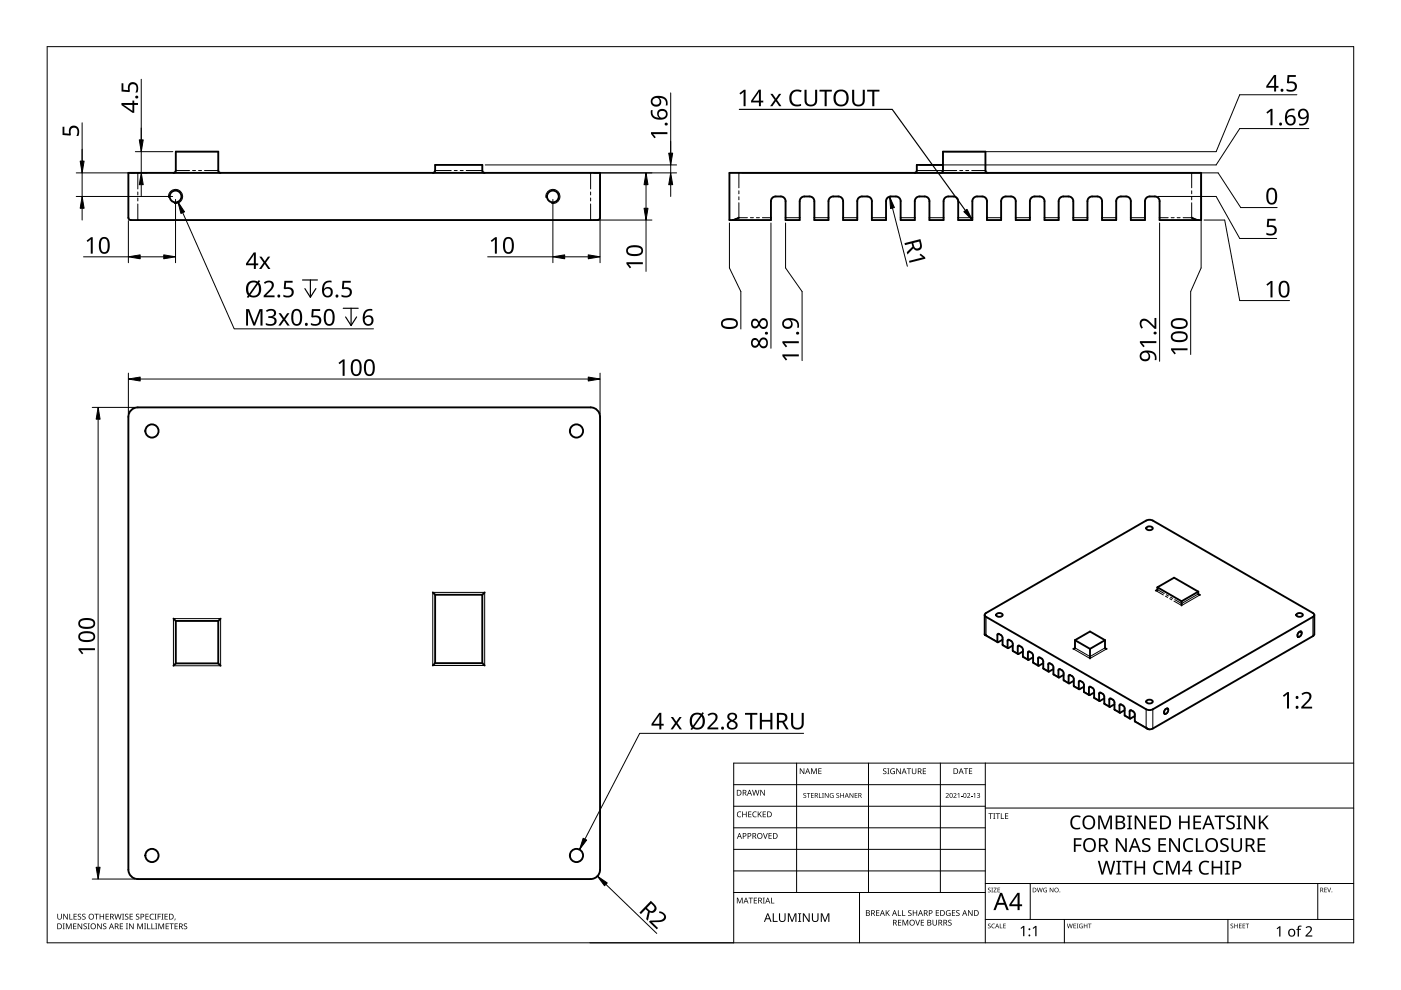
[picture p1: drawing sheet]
<svg xmlns="http://www.w3.org/2000/svg" width="297mm" height="210mm" viewBox="0 0 297 210" stroke-linecap="round" stroke-linejoin="round" font-family="sans-serif">
<g fill="none" stroke="#000" stroke-width=".4">
<path d="M27.2 36.7h100v9.5l-.2 .4-.3 .1h-98a1.4 1.4 0 0 1-1.4-.3zM46.8 36.7l-.5-.3v-.2v-4h-9v4l-.1 .2-.4 .3M91.8 36.7l.4-.3 .1-1.4h10v1.4l.5 .3M154.7 36.7h100v10h-8.8v-4a1 1 0 0 0-1-1h-1.1a1 1 0 0 0-1 1v4h-3v-4a1 1 0 0 0-1-1h-1.1a1 1 0 0 0-1 1v4h-3v-4a1 1 0 0 0-1-1h-1.1a1 1 0 0 0-1 1v4h-3v-4a1 1 0 0 0-1-1h-1.1a1 1 0 0 0-1 1v4h-3v-4a1 1 0 0 0-1-1h-1.1a1 1 0 0 0-1 1v4h-3v-4a1 1 0 0 0-1-1h-1.1a1 1 0 0 0-1 1v4h-3v-4a1 1 0 0 0-1-1h-1.1a1 1 0 0 0-1 1v4h-3v-4a1 1 0 0 0-1-1h-1.1a1 1 0 0 0-1 1v4h-3v-4a1 1 0 0 0-1-1h-1.1a1 1 0 0 0-1 1v4h-3v-4a1 1 0 0 0-1-1h-1.1a1 1 0 0 0-1 1v4h-3v-4a1 1 0 0 0-1-1h-1.1a1 1 0 0 0-1 1v4h-3v-4a1 1 0 0 0-1-1h-1.1a1 1 0 0 0-1 1v4h-3v-4a1 1 0 0 0-1-1h-1.1a1 1 0 0 0-1 1v4h-3v-4a1 1 0 0 0-1-1h-1.1a1 1 0 0 0-1 1v4h-8.8zM199.4 36.7l.3-.1 .2-.4v-4h9v4l.3 .4 .2 .1M199.9 35h-5.5l-.1 1.4-.4 .3M156.6 46.2l-1.3 .5M156.7 46.2h-.1M252.7 46.2h.1M252.7 46.2l1.3 .5M27.8 87l.9-.6h.5h96a2 2 0 0 1 2 2v96a2 2 0 0 1-2 2h-96a2 2 0 0 1-2-2v-96l.1-.6zM243.1 111.8a.88 .88 0 0 1 1.3 .2 .81 .81 0 0 1-1.4 0z"/>
<path d="M36.8 131.2l.5 .5M37.3 131.7v9M37.3 131.7h9M46.3 131.7v9M46.8 131.2l-.5 .5M91.8 125.6l.5 .5M92.3 126.1v14.5M92.3 126.1h10M102.3 126.1v14.5M102.8 125.6l-.5 .5M208.8 130.4l.1 4.2M208.9 134.6l.2 .1"/>
<path d="M208.9 134.6l2.6 1.6M208.9 130.1l34.1-19.7 .7-.2 .7 .2 34 19.6 .3 .4-.3 .4-34 19.6-.7 .2-.7-.2-33.9-19.6-.3-.3zM209.1 134.7h.1M211.3 130.2a.88 .88 0 0 1 1.3 .2 .81 .81 0 0 1-1.4 0zM212.6 135.6l-1.1 .6v-1.7a.9 .9 0 0 1 1.1 .8v1.5l1.1 .6M214.7 136.9l-1 .5v-1.7a.9 .9 0 0 1 1 .8v1.5l1.1 .7M216.9 138.1l-1.1 .6v-1.7a.9 .9 0 0 1 1.1 .8v1.4l1.1 .7M219 139.4l-1 .5v-1.7a.9 .9 0 0 1 1 .8v1.5l1.1 .7M227.9 135.7v1.7l-.3 .2M227.9 135.7l3.2-1.8 3.2 1.8M227.9 135.7l3.2 1.9M231.1 137.6v2"/>
<path d="M234.3 135.7v1.7l.3 .2M234.3 135.7l-3.2 1.9M245.4 124.5l-.1 .6-.3 .1M245.4 124.5l3.5-2 5.2 2.9M245.4 124.5l5.1 3M250.5 127.5v.9M254.1 125.4v.6l.3 .1M254.1 125.4l-3.6 2.1M274.9 130.2a.88 .88 0 0 1 1.3 .2 .81 .81 0 0 1-1.4 0zM275.4 134l.4-.1a.72 .72 0 0 1-.6 1.1 .7 .7 0 0 1 .2-1zM278.7 130.4v4.1l-.3 .4-34 19.6-.7 .1-.4-.1M37.3 140.7l-.5 .5"/>
<path d="M37.3 140.7h9M46.3 140.7l.5 .5M92.3 140.6l-.5 .5M92.3 140.6h10M102.3 140.6l.5 .5M221.2 140.6l-1.1 .6v-1.7a.9 .9 0 0 1 1.1 .7v1.5l1.1 .7M223.3 141.9l-1 .5v-1.7a.9 .9 0 0 1 1 .8l.1 1.5 1.1 .6M225.5 143.1l-1 .5-.1-1.6a.9 .9 0 0 1 1.1 .7v1.5l1.1 .7M226.9 143.1l-.3 .1v1.6l1.1-.5M226.9 143.1l.5 .4 .2 .3 .1 1.7 1.1 .6M229.8 145.6l-1 .5-.1-1.7a.9 .9 0 0 1 1.1 .8v1.5l1.1 .7M232 146.8l-1.1 .6v-1.7a.9 .9 0 0 1 1.1 .8v1.5l1.1 .6"/>
<path d="M234.1 148.1l-1 .5v-1.7a.9 .9 0 0 1 1 .8v1.5l1.1 .7M236.3 149.3l-1.1 .6v-1.7a.9 .9 0 0 1 1.1 .8v1.5l1.1 .6M238.4 150.6l-1 .5v-1.7a.9 .9 0 0 1 1 .8l.1 1.5 1.1 .7M240.6 151.8l-1 .6-.1-1.7a.9 .9 0 0 1 1.1 .7l.1 1.6 2.6 1.5M243 154.3h.1M243 154.3l.3 .2M243.1 148.5a.88 .88 0 0 1 1.3 .3 .81 .81 0 0 1-1.4 0zM247.1 150.4l.5-.1a.72 .72 0 0 1-.7 1 .7 .7 0 0 1 .2-.9z"/>
<circle cx="37.2" cy="41.7" r="1.25"/>
<circle cx="117.2" cy="41.7" r="1.25"/>
<circle cx="32.2" cy="91.4" r="1.4"/>
<circle cx="122.2" cy="91.4" r="1.4"/>
<circle cx="32.2" cy="181.4" r="1.4"/>
<circle cx="122.2" cy="181.4" r="1.4"/>
</g>
<g fill="none" stroke="#000" stroke-width=".21">
<path d="M29.2 36.7v3.4M37.3 36.2h2.9M40.8 36.2h.7M42.1 36.2h.6M43.4 36.2h2.9M92.3 36.2h3.4M96.3 36.2h.6M97.6 36.2h.6M98.8 36.2h3.5M125.2 36.7v3.4M156.7 36.7v3.1M194.4 36.2h8.4"/>
<path d="M203.5 36.2h.6M204.7 36.2h.7M206 36.2h2.9M252.7 36.7v3.1M29.2 40.7v.6M29.2 42v.6M29.2 43.2v3.5M125.2 40.7v.6M125.2 42v.6M125.2 43.2v3.5M156.7 43v3.2h1.8M156.7 40.5v.6"/>
<path d="M156.7 41.7v.7M159.1 46.2h.6M160.4 46.2h.6M161.6 46.2h1.9M166.6 46.2h3M172.7 46.2h3M178.8 46.2h3M184.9 46.2h3M191 46.2h3M197.1 46.2h3M203.2 46.2h3M209.3 46.2h3"/>
<path d="M215.4 46.2h3M221.5 46.2h3M227.6 46.2h3M233.7 46.2h3M239.8 46.2h3M245.9 46.2h1.8M248.3 46.2h.6M249.6 46.2h.6M252.7 43v3.2h-1.9M252.7 40.5v.6M252.7 41.7v.7M36.8 131.2h10v10h-10z"/>
<path d="M91.8 125.6h11v15.5h-11zM209.1 130.8v3.9l2.4 1.4M211.8 134.4l-.3 .2M212.6 136.7l1 .6M214 135.7l-.4 .2M214.7 137.9l1.1 .6M216.1 136.9l-.3 .2M216.9 139.2l1 .6M218.3 138.2l-.4 .2M220.4 139.4l-.3 .2M227.6 137.6l.3-.2 3.2 1.8 3.2-1.8 .3 .2-3.5 2zM246.8 125.8l-1.4-.8-.4 .2 1.7 .9"/>
<path d="M247.1 126.4l.5 .3M247.3 126.1l.4 .3M248 126.9l.5 .3M248.2 126.6l.4 .3M249.1 127.1l1.4 .9 3.6-2.1 .3 .2-3.9 2.3-1.6-1M278.4 130.8v4.1M219 140.4l1.1 .6M221.2 141.7l1.1 .6M222.6 140.6l-.3 .3M223.3 142.9l1.1 .6M224.8 141.9l-.4 .2M225.5 144.2l1.1 .6"/>
<path d="M226.9 143.1l-.3 .2M227.7 145.4l1 .6M229.1 144.4l-.4 .2M229.8 146.7l1.1 .6M231.2 145.6l-.3 .2M232 147.9l1 .6M233.4 146.9l-.4 .2M234.1 149.1l1.1 .7M235.5 148.1l-.3 .2M236.3 150.4l1 .6M237.7 149.4l-.4 .2M238.4 151.6l1.1 .6"/>
<path d="M239.9 150.6l-.4 .2M243 150.4v3.9l-2.4-1.4M244.4 150.4v4.1"/>
</g>
<path d="M35.7 41.9a1.5 1.5 0 0 1 1.5-1.7 1.5 1.5 0 0 1 1.5 1.6 1.5 1.5 0 0 1-1.7 1.3M115.7 41.9a1.5 1.5 0 0 1 1.5-1.7 1.5 1.5 0 0 1 1.5 1.6 1.5 1.5 0 0 1-1.7 1.3" fill="none" stroke="#000" stroke-width=".21"/>
<path d="M275.3 134l.6-.2a.87 .87 0 0 1-.7 1.3 .75 .75 0 0 1 .1-1.1zM247 150.3l.6-.2a.87 .87 0 0 1-.7 1.3 .75 .75 0 0 1 .1-1.1z" fill="none" stroke="#000" stroke-width=".21"/>
<path d="M10 9.9h277v190h-277z" fill="none" stroke="#000" stroke-width=".21"/>
<g fill="none" stroke="#000" stroke-width=".21">
<path d="M155.6 166.4h53.3M155.6 170.9h53.3M155.6 175.5h53.3M168.9 161.8v27.4M184.1 161.8v27.4M199.4 161.8v27.4M208.9 161.8v38.1M208.9 171.3h78.1M287 161.8h-131.4v38.1h-30.5M155.6 180.1h53.3M155.6 184.7h53.3M155.6 189.2h53.3"/>
<path d="M182.2 189.2v10.7M208.9 194.9h78.1M208.9 187.3h78.1M218.4 187.3v7.6M225.7 194.9v5M260.3 194.9v5M279.4 187.3v7.6"/>
</g>
<g fill="#000">
<path d="M156.4 172.2l.4-.2 .4 .1-.1 .1a.49 .49 0 0 0-.7 .5 .49 .49 0 0 0 .7 .4 .57 .57 0 0 1-.8 0 .57 .57 0 0 1 0-.8zM157.4 172.1h.1v.5h.7v-.5h.1v1.2h-.1v-.6h-.7v.6h-.1zM158.6 172.1h.7v.1h-.5v.4h.5v.1h-.5v.4h.5v.2h-.7zM159.7 172.2l.4-.2 .3 .1v.1a.49 .49 0 0 0-.7 .5 .49 .49 0 0 0 .7 .4 .57 .57 0 0 1-.8 0 .57 .57 0 0 1 0-.8zM159.5 167.5h.1l.3 1 .3-1h.1l.3 1 .3-1h.1l-.3 1.2h-.2l-.3-1.1-.3 1.1h-.1zM160.7 172.1h.1v.6l.5-.6h.2l-.5 .5 .5 .7h-.1l-.5-.6-.1 .6h-.1zM161.8 176.6h.1l.4 1.1 .3-1.1h.2l-.5 1.2h-.1zM161.2 167.5h.2l.6 1v-1h.2v1.2h-.2l-.7-1v1h-.1zM161.7 172.1h.7v.1h-.5v.4h.5v.1h-.5v.4h.5v.2h-.7zM162.9 176.6h.7v.2h-.5v.3h.5v.2h-.5v.4h.5v.1h-.7zM169.6 162.9h.2l.6 1v-1h.1v1.2h-.1l-.7-1v1h-.1zM170.4 168.2l.3-.1 .2 .1v.1a.25 .25 0 0 0-.4-.1 .25 .25 0 0 0 0 .4 .25 .25 0 0 0 .3 .1 .32 .32 0 0 1 0 .5 .32 .32 0 0 1-.5-.2 .25 .25 0 0 0 .4 .1 .25 .25 0 0 0 0-.3l-.3-.3z"/>
<path d="M171 168.1h.8v.2h-.3v.9h-.1v-.9h-.4zM172 162.9h.2l.4 1 .3-1h.3v1.2h-.2v-1l-.4 1h-.1l-.4-1.1v1.1h-.1zM172 168.1h.5v.2h-.4v.3h.4v.1h-.4v.4h.4v.1h-.5zM173.6 168.1h.2v1h.4v.1h-.6zM173.5 162.9h.7v.1h-.5v.4h.4v.1h-.4v.5h.5v.1h-.7zM174.3 168.1h.4l-.1 .1 .1 1h-.4l.1-.1zM174.9 168.1h.1l.6 .9v-.9h.1v1.1h-.2l-.5-.9v.9h-.1zM176 168.3l.4-.2 .3 .1-.1 .1a.42 .42 0 0 0-.6 .4 .42 .42 0 0 0 .6 .3v-.3l-.2-.1h.4v.5a.56 .56 0 0 1-.8-.1 .56 .56 0 0 1 0-.7zM177.4 168.2l.3-.1 .2 .1v.1a.25 .25 0 0 0-.4-.1 .25 .25 0 0 0 0 .4 .25 .25 0 0 0 .3 .1 .32 .32 0 0 1 0 .5 .32 .32 0 0 1-.5-.2 .25 .25 0 0 0 .4 .1 .25 .25 0 0 0 0-.3l-.4-.3zM178.2 168.1h.1v.5h.5v-.5h.1v1.1h-.1v-.5h-.5v.5h-.1zM180.1 168.1h.2l.5 .9v-.9h.1v1.1h-.1l-.6-.9v.9h-.1zM181.2 168.1h.6v.2h-.5v.3h.5v.1h-.5v.4h.5v.1h-.6z"/>
<path d="M187.3 163l.4-.1 .2 .1v.1a.25 .25 0 0 0-.4-.1 .25 .25 0 0 0 0 .4 .4 .4 0 0 1 .5 .3 .4 .4 0 0 1-.3 .5 .4 .4 0 0 1-.5-.3l.1 .1a.27 .27 0 0 0 .4 0 .27 .27 0 0 0-.1-.4l-.3-.2zM188.1 162.9h.5l-.2 .1v1l.2 .1h-.5l.2-.1v-1zM188.9 163.1l.5-.2 .3 .1v.1a.5 .5 0 0 0-.8 .4 .5 .5 0 0 0 .7 .5v-.4h-.3v-.1h.4v.6a.66 .66 0 0 1-.8-.1 .66 .66 0 0 1 0-.9zM190 162.9h.2l.7 1-.1-1h.2v1.2h-.2l-.6-1v1h-.2zM192.3 162.9h.9v.1h-.4v1.1h-.2v-1.1h-.3zM193.3 162.9h.2v.8a.32 .32 0 0 0 .3 .3 .32 .32 0 0 0 .3-.3v-.8h.2v.8a.47 .47 0 0 1-.5 .4 .47 .47 0 0 1-.5-.4zM195.7 162.9h.6v.1h-.5v.4h.5v.2h-.5v.4h.5v.1h-.6zM200.5 168.3a.37 .37 0 0 1 .6 0 .37 .37 0 0 1-.2 .5l-.2 .3h.5v.1h-.7l.3-.4a.27 .27 0 0 0 .2-.4 .27 .27 0 0 0-.4-.1zM202.1 168.3a.37 .37 0 0 1 .6 0 .37 .37 0 0 1-.2 .5l-.2 .3h.5v.1h-.7l.3-.4a.27 .27 0 0 0 .3-.4 .27 .27 0 0 0-.5-.1zM203 168.4l.4-.3v1.1h-.1v-.9zM203.8 168.7h.3v.1h-.3zM204.3 162.9h1v.1h-.4v1.1h-.2v-1.1h-.4z"/>
<path d="M205.1 168.3a.37 .37 0 0 1 .5 0 .37 .37 0 0 1-.2 .5l-.2 .3h.5v.1h-.7l.3-.4a.27 .27 0 0 0 .3-.4 .27 .27 0 0 0-.4-.1zM205.8 168.7h.4v.1h-.4zM205.4 162.9h.7v.1h-.5v.4h.5v.1h-.5v.5h.5v.1h-.7zM206.4 168.4l.4-.3v1.1h-.2v-.9zM207.1 168.2a.32 .32 0 0 1 .5-.1 .32 .32 0 0 1 0 .5 .33 .33 0 0 1 .1 .6 .33 .33 0 0 1-.6-.2 .26 .26 0 0 0 .4 .1 .26 .26 0 0 0 .1-.4l-.3-.1a.23 .23 0 0 0 .3-.1 .23 .23 0 0 0-.1-.3 .23 .23 0 0 0-.3 .1zM209.6 172.4h.9v.2h-.4v1h-.1v-1h-.4zM210.6 172.4h.4l-.1 .1v1l.1 .1h-.4l.1-.1v-1zM211.1 172.4h.9v.2h-.4v1h-.1v-1h-.4zM212.2 172.4h.2v1.1h.5v.1h-.7zM213.1 172.4h.7v.2h-.6v.3h.5v.2h-.5v.4h.6v.1h-.7zM227.3 173.3a1.63 1.63 0 0 1 1.8-.3l-.1 .4a1.14 1.14 0 0 0-1.4 .1 1.14 1.14 0 0 0-.2 1.4 1.11 1.11 0 0 0 1.6 .5v.4a1.52 1.52 0 0 1-1.9-.5 1.52 1.52 0 0 1 .2-2zM232.8 172.9h.6l.9 2.4 .9-2.4h.6v2.9h-.4v-2.5l-1 2.5h-.3l-.9-2.5v2.5h-.4z"/>
<path d="M239 172.9h1v.2l-.3 .1v2.3l.3 .1v.2h-1v-.2l.3-.1v-2.3l-.3-.1zM240.6 172.9h.4l1.6 2.4-.1-2.4h.4v2.9h-.4l-1.6-2.4v2.4h-.3zM242.3 178a1.38 1.38 0 0 1 1.6-.2l-.1 .4-.4-.2a.55 .55 0 0 0-.9 .3 .55 .55 0 0 0 .7 .7 .88 .88 0 0 1 .7 1.1 .88 .88 0 0 1-1.2 .6l-.6-.2v-.3l.2 .1a.82 .82 0 0 0 1.3-.4l-.2-.3-.4-.3a.88 .88 0 0 1-.7-1.3zM243.7 172.9h1.6v.3h-1.3v.9h1.2v.4h-1.2v1h1.3v.3h-1.6zM251.2 178.1a1.63 1.63 0 0 1 1.8-.3l-.1 .4a1.14 1.14 0 0 0-1.4 .1 1.14 1.14 0 0 0-.2 1.4 1.11 1.11 0 0 0 1.6 .5v.4a1.52 1.52 0 0 1-1.9-.5 1.52 1.52 0 0 1 .2-2zM250 172.9h.4v1.2h1.5v-1.2h.3v2.9h-.3v-1.3h-1.5v1.3h-.4zM253 172.9h1.6v.3h-1.2v.9h1.2v.4h-1.2v1h1.2v.3h-1.6zM257.5 172.9h2.2v.3h-.9v2.6h-.3v-2.6h-1zM258.9 178a1.38 1.38 0 0 1 1.6-.2l-.2 .4-.3-.2a.55 .55 0 0 0-.9 .3 .55 .55 0 0 0 .6 .7 .88 .88 0 0 1 .8 1.1 .88 .88 0 0 1-1.3 .6l-.5-.2v-.3l.2 .1a.82 .82 0 0 0 1.3-.4l-.2-.3-.4-.3a.88 .88 0 0 1-.7-1.3zM260.2 173.2a1.38 1.38 0 0 1 1.6-.2l-.2 .4-.3-.2a.55 .55 0 0 0-.9 .3 .55 .55 0 0 0 .6 .7 .88 .88 0 0 1 .8 1.1 .88 .88 0 0 1-1.3 .6l-.5-.2v-.3l.2 .1a.82 .82 0 0 0 1.3-.4l-.2-.3-.4-.3a.88 .88 0 0 1-.7-1.3zM262.2 172.9h1v.2l-.3 .1v2.3l.3 .1v.2h-1v-.2l.3-.1v-2.3l-.3-.1zM261.1 177.7h.4v1.9a.76 .76 0 0 0 .7 .8 .76 .76 0 0 0 .8-.8v-1.9h.3v1.9a1.12 1.12 0 0 1-1.1 1.1 1.12 1.12 0 0 1-1.1-1.1z"/>
<path d="M263.8 172.9h.4l1.6 2.4v-2.4h.3v2.9h-.4l-1.6-2.4v2.4h-.3zM266.9 172.9h.4v1.5l1.3-1.5h.4l-1.2 1.3 1.2 1.6h-.4l-1-1.4-.3 .3v1.1h-.4zM12.2 193.7h.1v.8a.32 .32 0 0 0 .3 .3 .32 .32 0 0 0 .3-.3v-.8h.2v.8a.47 .47 0 0 1-.5 .5 .47 .47 0 0 1-.4-.5zM13.3 195.8h.4l-.1 .1v1l.1 .1h-.4l.1-.1v-1zM13.4 193.7h.2l.6 1.1v-1.1h.2v1.3h-.2l-.7-1 .1 1h-.2zM14 195.8h.2l.4 1 .4-1h.2v1.2h-.2v-1.1l-.4 1.1h-.1l-.4-1.1v1.1h-.1zM14.7 193.7h.2v1.1h.5v.2h-.7zM15.5 195.8h.7v.1h-.5v.4h.5v.1h-.5v.5h.5v.1h-.7zM15.6 193.7h.7v.2h-.5v.4h.4v.1h-.4v.4h.5v.2h-.7zM16.5 193.9l.5-.2 .2 .1v.1a.25 .25 0 0 0-.4-.1 .25 .25 0 0 0 0 .4 .4 .4 0 0 1 .4 .3 .4 .4 0 0 1-.2 .5 .4 .4 0 0 1-.5-.2 .27 .27 0 0 0 .5 .1 .27 .27 0 0 0-.1-.5l-.4-.2zM16.5 195.8h.1l.7 1v-1h.1v1.2h-.2l-.6-1v1h-.1zM17.5 193.9l.4-.2 .2 .1v.1a.25 .25 0 0 0-.4-.1 .25 .25 0 0 0 0 .4 .4 .4 0 0 1 .5 .3 .4 .4 0 0 1-.3 .5 .4 .4 0 0 1-.5-.2h.1a.27 .27 0 0 0 .4 .1 .27 .27 0 0 0-.1-.5l-.3-.2z"/>
<path d="M17.7 195.9l.5-.1h.2v.2a.25 .25 0 0 0-.4-.1 .25 .25 0 0 0 0 .4 .4 .4 0 0 1 .4 .3 .4 .4 0 0 1-.2 .4 .4 .4 0 0 1-.5-.2l.1 .1a.27 .27 0 0 0 .4 0 .27 .27 0 0 0-.1-.4l-.4-.2zM18.6 195.8h.4l-.1 .1v1l.1 .1h-.4l.1-.1v-1zM20 193.7h.9v.2h-.3v1.1h-.2v-1.1h-.4zM20.6 195.8h.2l.6 1v-1h.2v1.2h-.2l-.7-1v1h-.1zM21.1 193.7h.2v.6h.6v-.6h.2v1.3h-.2v-.6h-.6v.6h-.2zM21.9 195.9l.4-.1h.2v.2a.25 .25 0 0 0-.4-.1 .25 .25 0 0 0 0 .4 .4 .4 0 0 1 .5 .3 .4 .4 0 0 1-.3 .4 .4 .4 0 0 1-.5-.2l.1 .1a.27 .27 0 0 0 .4 0 .27 .27 0 0 0-.1-.4l-.3-.2zM22.4 193.7h.7v.2h-.6v.4h.5v.1h-.5v.4h.6v.2h-.7zM24.2 193.7h.2l.3 1.1 .2-1.1h.2l.3 1.1 .2-1.1h.2l-.3 1.3h-.2l-.3-1.1-.3 1.1h-.1zM25.4 195.8h.7v.1h-.5v.4h.5v.1h-.5v.5h.5v.1h-.7zM25.9 193.7h.4l-.1 .2v.9l.1 .2h-.4l.1-.2v-.9zM26.7 195.8h.4l-.1 .1v1l.1 .1h-.4l.1-.1v-1zM26.5 193.9l.5-.2 .2 .1v.1a.25 .25 0 0 0-.4-.1 .25 .25 0 0 0 0 .4 .4 .4 0 0 1 .4 .3 .4 .4 0 0 1-.2 .5 .4 .4 0 0 1-.5-.2h.1a.27 .27 0 0 0 .4 .1 .27 .27 0 0 0-.1-.5l-.4-.2z"/>
<path d="M27.5 193.7h.7v.2h-.6v.4h.5v.1h-.5v.4h.6v.2h-.7zM27.4 195.8h.1l.7 1v-1h.1v1.2h-.1l-.7-1v1h-.1zM28.9 193.9l.4-.2 .2 .1v.1a.25 .25 0 0 0-.4-.1 .25 .25 0 0 0 0 .4 .4 .4 0 0 1 .5 .3 .4 .4 0 0 1-.3 .5 .4 .4 0 0 1-.5-.2h.1a.27 .27 0 0 0 .4 .1 .27 .27 0 0 0-.1-.5l-.3-.2zM29.1 195.8h.2l.4 1 .4-1h.2v1.2h-.1v-1.1l-.4 1.1h-.2l-.4-1.1v1.1h-.1zM30.5 195.8h.5l-.2 .1v1l.2 .1h-.5l.2-.1v-1zM31.2 195.8h.2v1.1h.5v.1h-.7zM30.8 193.7h.7v.2h-.5v.4h.5v.1h-.5v.4h.5v.2h-.7zM32.1 195.8h.2v1.1h.5v.1h-.7zM31.9 193.9l.4-.2 .3 .1v.1a.49 .49 0 0 0-.7 .5 .49 .49 0 0 0 .7 .4 .57 .57 0 0 1-.8 0 .57 .57 0 0 1 0-.8zM32.8 193.7h.4l-.1 .2v.9l.1 .2h-.4l.1-.2v-.9zM32.9 195.8h.4l-.1 .1v1l.1 .1h-.4l.1-.1v-1zM33.4 193.7h.7v.2h-.5v.4h.5v.1h-.5v.6h-.2z"/>
<path d="M33.6 195.8h.2l.4 1 .4-1h.2v1.2h-.2l.1-1.1-.5 1.1h-.1l-.4-1.1v1.1h-.1zM34.2 193.7h.5l-.2 .2v.9l.2 .2h-.5l.2-.2v-.9zM34.9 193.7h.7v.2h-.6v.4h.5v.1h-.5v.4h.6v.2h-.7zM35.1 195.8h.7v.1h-.5v.4h.5v.1h-.5v.5h.5v.1h-.7zM35.9 195.8h.9v.1h-.3v1.1h-.2v-1.1h-.4zM37.1 194.8h.1l-.2 .4zM37 195.8h.7v.1h-.5v.4h.5v.1h-.5v.5h.5v.1h-.7zM39 195.9l.4-.1h.3l-.1 .2a.25 .25 0 0 0-.4-.1 .25 .25 0 0 0 0 .4 .4 .4 0 0 1 .5 .3 .4 .4 0 0 1-.3 .4 .4 .4 0 0 1-.5-.2l.1 .1a.27 .27 0 0 0 .5 0 .27 .27 0 0 0-.1-.4l-.4-.2zM156.2 190.3h.3l.3 1 .4-1h.3v1.2h-.2v-1l-.4 1h-.1l-.4-1v1h-.2zM158.7 190.3h.9v.2h-.3v1h-.2v-1h-.4zM159.8 190.3h.7v.2h-.5v.3h.5v.2h-.5v.4h.5v.1h-.7zM161.7 190.3h.5l-.2 .2v.9l.2 .1h-.5l.2-.1v-.9z"/>
<path d="M163.5 190.3h.1v1.1h.6v.1h-.7zM163.8 193.6h.3v1.7h.8v.2h-1.1zM165.2 193.6h.2v1.2a.47 .47 0 0 0 .5 .5 .47 .47 0 0 0 .4-.5v-1.2h.3v1.2a.7 .7 0 0 1-.7 .7 .7 .7 0 0 1-.7-.7zM167 193.6h.4l.5 1.5 .6-1.5h.4v1.9h-.3l.1-1.6-.7 1.6h-.2l-.6-1.6 .1 1.6h-.3zM169.2 193.6h.7l-.2 .2v1.5l.2 .2h-.7l.2-.2v-1.5zM170.2 193.6h.3l1 1.6v-1.6h.2v1.9h-.3l-1-1.5v1.5h-.2zM172.1 193.6h.3v1.2a.47 .47 0 0 0 .4 .5 .47 .47 0 0 0 .5-.5v-1.2h.2v1.2a.7 .7 0 0 1-.7 .7 .7 .7 0 0 1-.7-.7zM174 193.6h.4l.5 1.5 .6-1.5h.3v1.9h-.2v-1.6l-.6 1.6h-.2l-.6-1.6v1.6h-.2zM185.8 193h.6v.1h-.5v.4h.5v.1h-.5v.5h.5v.1h-.6zM187.8 193h.1v.6l.6-.6h.2l-.5 .5 .5 .7h-.2l-.4-.6-.2 .6h-.1zM190.4 193h.1v1.1h.6v.1h-.7zM190.4 195h.7v.2h-.6v.3h.5v.2h-.5v.4h.6v.1h-.7z"/>
<path d="M191.3 193h.1v1.1h.5v.1h-.6zM191.3 195h.3l.3 1 .4-1h.3v1.2h-.2v-1l-.4 1h-.1l-.4-1v1h-.2zM192.6 193.1l.4-.1h.3l-.1 .2a.25 .25 0 0 0-.4-.1 .25 .25 0 0 0 0 .4 .4 .4 0 0 1 .5 .3 .4 .4 0 0 1-.3 .4 .4 .4 0 0 1-.5-.2h.1a.27 .27 0 0 0 .4 .1 .27 .27 0 0 0 0-.4l-.4-.3zM194 195h.2l.4 1.1 .3-1.1h.2l-.5 1.2h-.1zM193.5 193h.2v.5h.6v-.5h.2v1.2h-.2v-.6h-.6v.6h-.2zM195.2 195h.7v.2h-.5v.3h.5v.2h-.5v.4h.5v.1h-.7zM197.7 195h.2v.8a.32 .32 0 0 0 .3 .3 .32 .32 0 0 0 .3-.3v-.8h.2v.8a.47 .47 0 0 1-.5 .5 .47 .47 0 0 1-.5-.5zM198.4 193h.7v.1h-.5v.4h.5v.1h-.5v.5h.5v.1h-.7zM200.7 193.1l.6-.1h.2v.2a.5 .5 0 0 0-.8 .3 .5 .5 0 0 0 .7 .5v-.3h-.3v-.2h.4v.6a.66 .66 0 0 1-.8-.1 .66 .66 0 0 1 0-.9zM201.1 195.1l.4-.1 .2 .1v.1a.25 .25 0 0 0-.4-.1 .25 .25 0 0 0 0 .4 .4 .4 0 0 1 .5 .3 .4 .4 0 0 1-.3 .5 .4 .4 0 0 1-.5-.3l.1 .1a.27 .27 0 0 0 .4 0 .27 .27 0 0 0-.1-.4l-.3-.2zM201.8 193h.7v.1h-.5v.4h.5v.1h-.5v.5h.5v.1h-.7zM202.8 193.1l.4-.1h.2v.2a.25 .25 0 0 0-.4-.1 .25 .25 0 0 0 0 .4 .4 .4 0 0 1 .5 .3 .4 .4 0 0 1-.3 .4 .4 .4 0 0 1-.5-.2h.1a.27 .27 0 0 0 .4 .1 .27 .27 0 0 0-.1-.4l-.3-.3z"/>
<path d="M205.2 193h.2l.7 1v-1h.1v1.2h-.2l-.6-1v1h-.2zM209.5 188.3l.3-.1 .2 .2a.24 .24 0 0 0-.3-.1 .24 .24 0 0 0-.1 .3 .24 .24 0 0 0 .3 .1 .31 .31 0 0 1 0 .5 .31 .31 0 0 1-.5-.2 .23 .23 0 0 0 .4 .2 .23 .23 0 0 0 0-.4l-.3-.2zM209.5 195.9l.3-.1 .2 .2a.24 .24 0 0 0-.3-.1 .24 .24 0 0 0-.1 .3 .24 .24 0 0 0 .3 .1 .31 .31 0 0 1 0 .5 .31 .31 0 0 1-.5-.1 .23 .23 0 0 0 .4 .1 .23 .23 0 0 0 0-.4l-.3-.2zM210.2 188.2h.3l-.1 .1 .1 .9h-.3l.1-.1zM210.3 196l.4-.2 .2 .1v.1a.39 .39 0 0 0-.6 .3 .39 .39 0 0 0 .6 .4 .46 .46 0 0 1-.7-.1 .46 .46 0 0 1 .1-.6zM210.7 188.2h.6l-.5 .9h.5v.1h-.7l.5-.9h-.4zM212 195.8h.1v.9l.4 .1h-.5zM211.5 188.2h.5l-.4 .1v.3h.4l-.4 .1v.4l.4 .1h-.5zM212.7 195.8h.5l-.4 .1v.3h.4l-.4 .2v.3l.4 .1h-.5zM216.4 196.8l.6-.5h.2v2.2h-.3v-1.9l-.4 .4zM218.9 196.8l.6-.5h.3v2.2h-.3v-1.9l-.4 .4zM219.8 188.2h.2l.2 .8 .2-.8h.1l.2 .8 .2-.8h.2l-.3 1h-.1l-.2-.8-.3 .8h-.1z"/>
<path d="M221.3 188.3h.7h-.1a.4 .4 0 0 0-.6 .4 .4 .4 0 0 0 .6 .4v-.3l-.3-.1h.4v.5a.53 .53 0 0 1-.7-.2 .53 .53 0 0 1 0-.7zM222.6 188.2h.1l.5 .8v-.8h.1v1h-.1l-.5-.8v.8h-.1zM226.2 195.8h.1l.2 .9 .3-.9h.1l.2 .9 .2-.9h.1l-.2 1h-.1l-.3-.8-.2 .8h-.1zM227.7 177.7h1.6v.3h-1.3v1.1h1.2v.3h-1.2v1.2h-.3zM227.6 195.8h.5l-.4 .1v.3h.4l-.4 .2v.3l.4 .1h-.5zM228.3 195.8h.3l-.1 .1 .1 .9h-.3l.1-.1zM228.9 196l.7-.1-.2 .1a.4 .4 0 0 0-.5 .3 .4 .4 0 0 0 .5 .4v-.3l-.2-.1h.4v.5a.53 .53 0 0 1-.7-.1 .53 .53 0 0 1 0-.7zM229.8 195.8h.1v.4h.5v-.4h.1v1h-.1v-.4h-.5v.4h-.1zM230.7 195.8h.7l-.3 .1v.9h-.1v-.9zM232.8 182.5h.3l.6 2.5 .7-2.5h.4l.7 2.5 .6-2.5h.4l-.8 2.9h-.4l-.7-2.5-.7 2.5h-.4zM236.7 182.5h1v.2l-.3 .1v2.3l.3 .1v.2h-1v-.2l.3-.1v-2.3l-.3-.1zM236.6 177.7h.4l1.6 2.4v-2.4h.3v2.9h-.4l-1.6-2.4v2.4h-.3z"/>
<path d="M237.9 182.5h2.2v.3h-.9v2.6h-.4v-2.6h-.9zM240.6 182.5h.3v1.2h1.5v-1.2h.4v2.9h-.4v-1.3h-1.5v1.3h-.3zM244.9 182.9a1.63 1.63 0 0 1 1.8-.3l-.1 .4a1.14 1.14 0 0 0-1.4 .1 1.14 1.14 0 0 0-.3 1.4 1.11 1.11 0 0 0 1.7 .5v.4a1.52 1.52 0 0 1-1.9-.5 1.52 1.52 0 0 1 .2-2zM245.6 177.7h1.6v.3h-1.2v.9h1.2v.4h-1.2v1h1.2v.3h-1.6zM247.2 182.5h.6l.9 2.4 .9-2.4h.5v2.9h-.3v-2.5l-1 2.5h-.3l-1-2.5 .1 2.5h-.4zM247.9 177.7h.4l1.6 2.4-.1-2.4h.4v2.9h-.4l-1.6-2.4v2.4h-.3zM253.6 177.7h.3v2.6h1.3v.3h-1.6zM254.5 182.9a1.63 1.63 0 0 1 1.9-.3l-.2 .4a1.14 1.14 0 0 0-1.4 .1 1.14 1.14 0 0 0-.2 1.4 1.11 1.11 0 0 0 1.7 .5v.4a1.52 1.52 0 0 1-2-.5 1.52 1.52 0 0 1 .2-2zM256.9 182.5h.4v1.2h1.5v-1.2h.3v2.9h-.3v-1.3h-1.5v1.3h-.4zM259.7 182.5h1v.2l-.3 .1v2.3l.3 .1v.2h-1v-.2l.3-.1v-2.3l-.3-.1zM260.9 195.9l.4-.1 .1 .2a.24 .24 0 0 0-.3-.1 .24 .24 0 0 0-.1 .3 .24 .24 0 0 0 .4 .1 .31 .31 0 0 1-.1 .5 .31 .31 0 0 1-.4-.1 .23 .23 0 0 0 .3 .1 .23 .23 0 0 0 .1-.4l-.4-.2zM261.7 195.8h.1v.4h.5v-.4h.1v1h-.1v-.4h-.5v.4h-.1z"/>
<path d="M262.7 195.8h.5l-.4 .1v.3h.4l-.4 .2v.3l.4 .1h-.5zM263.5 195.8h.5l-.4 .1v.3h.4l-.4 .2v.3l.4 .1h-.5zM264.1 195.8h.7l-.3 .1v.9h-.1v-.9zM266.6 177.7h1.7v.3h-1.3v.9h1.2v.4h-1.2v1h1.3v.3h-1.7zM270.7 196.9l.6-.5h.2v2.2h-.3v-1.9l-.4 .3zM275.3 196.4l.7-.1-.1 .2h-.4l-.1 .2v.2h.4v.2h-.4v1.5h-.3v-1.5h-.3l.3-.2zM276.8 196.6a.76 .76 0 0 1 1.2 0 .76 .76 0 0 1-.3 1.2l-.6 .5h1.1v.3h-1.4v-.2l.8-.8a.52 .52 0 0 0 .2-.9 .52 .52 0 0 0-.8 .1zM280.8 188.2h.5l-.4 .1v.3h.4l-.4 .1v.4l.4 .1h-.5zM281.4 188.2h.1l.3 .8 .3-.8h.1l-.3 1h-.2z"/>
<path d="M156.7 176.6h.1l.5 1.2h-.1l-.2-.3h-.5l-.1 .3h-.2zM156.8 176.8l-.2 .5h.4z"/>
<path d="M156.2 167.5h.4a.61 .61 0 0 1 .6 .6 .61 .61 0 0 1-.6 .6h-.4zM156.4 167.6v1h.1a.48 .48 0 0 0 .5-.5 .48 .48 0 0 0-.4-.5z"/>
<path d="M157.5 167.5h.3a.35 .35 0 0 1 .4 .2 .35 .35 0 0 1-.2 .4l.3 .6h-.1l-.3-.5h-.3v.5h-.1zM157.6 167.6v.5h.2a.23 .23 0 0 0 .3-.3 .23 .23 0 0 0-.3-.2z"/>
<path d="M157.5 176.6h.3a.41 .41 0 0 1 .5 .5 .41 .41 0 0 1-.7 .3v.4h-.1zM157.6 176.8v.4a.29 .29 0 0 0 .5-.2 .29 .29 0 0 0-.5-.2z"/>
<path d="M158.5 176.6h.3a.41 .41 0 0 1 .5 .5 .41 .41 0 0 1-.6 .3v.4h-.2zM158.7 176.8v.4a.29 .29 0 0 0 .4-.2 .29 .29 0 0 0-.4-.2z"/>
<path d="M158.8 167.5h.2l.5 1.2h-.2l-.2-.4h-.4l-.2 .4h-.1zM158.9 167.6l-.2 .6h.4z"/>
<path d="M159.5 176.6h.4a.35 .35 0 0 1 .4 .3 .35 .35 0 0 1-.2 .4l.3 .5h-.2l-.3-.5h-.2v.5h-.2zM159.7 176.8v.4h.2a.23 .23 0 0 0 .3-.2 .23 .23 0 0 0-.3-.2z"/>
<path d="M160.4 177.2a.65 .65 0 0 1 1.3 0 .65 .65 0 0 1-1.3 0zM160.7 177.2a.45 .45 0 0 0 .9 0 .45 .45 0 0 0-.9 0z"/>
<path d="M162.7 172.1h.3a.61 .61 0 0 1 .6 .6 .61 .61 0 0 1-.6 .6h-.3zM162.8 172.2v.9h.2a.48 .48 0 0 0 .5-.4 .48 .48 0 0 0-.5-.5z"/>
<path d="M163.9 176.6h.4a.61 .61 0 0 1 .6 .7 .61 .61 0 0 1-.7 .5h-.3zM164 176.8v.9h.2a.48 .48 0 0 0 .5-.4 .48 .48 0 0 0-.5-.5z"/>
<path d="M171.2 162.9h.1l.5 1.2h-.2l-.1-.4h-.5l-.1 .4h-.2zM171.2 163.1l-.1 .5h.3z"/>
<path d="M172.7 168.1h.3a.29 .29 0 0 1 .4 .2 .29 .29 0 0 1-.2 .4l.3 .5h-.2l-.2-.5h-.2v.5h-.2zM172.9 168.3v.3h.1a.2 .2 0 0 0 .3-.2 .2 .2 0 0 0-.3-.1z"/>
<path d="M179.5 168.1l.5 1.1-.3-.4h-.4l-.2 .4zM179.5 168.3l-.1 .4h.3z"/>
<path d="M182 168.1h.3a.29 .29 0 0 1 .3 .2 .29 .29 0 0 1-.1 .4l.2 .5h-.1l-.3-.5h-.2v.5h-.1zM182.1 168.3v.3h.2a.2 .2 0 0 0 .2-.2 .2 .2 0 0 0-.2-.1z"/>
<path d="M191.6 162.9h.2l.4 1.2h-.1l-.2-.4h-.4l-.2 .4h-.1zM191.7 163.1l-.2 .5h.4z"/>
<path d="M194.6 162.9h.3a.35 .35 0 0 1 .5 .2 .35 .35 0 0 1-.3 .5l.4 .5h-.2l-.3-.5h-.3v.5h-.1zM194.7 163v.5h.2a.23 .23 0 0 0 .3-.2 .23 .23 0 0 0-.3-.3z"/>
<path d="M201.4 168.2l.4-.1 .2 .3v.5l-.2 .3-.3-.1-.2-.2zM201.5 168.3v.1a.37 .37 0 0 0-.1 .4 .37 .37 0 0 0 .4 .2 .4 .4 0 0 0 .1-.4 .4 .4 0 0 0-.4-.3z"/>
<path d="M202.2 162.9h.3a.61 .61 0 0 1 .6 .6 .61 .61 0 0 1-.6 .6h-.3zM202.3 163v1h.2a.48 .48 0 0 0 .5-.5 .48 .48 0 0 0-.5-.5z"/>
<path d="M203.7 162.9h.2l.4 1.2h-.1l-.2-.4h-.5l-.1 .4h-.2zM203.8 163.1l-.2 .5h.4z"/>
<path d="M204.4 168.2l.3-.1 .2 .3v.5l-.2 .3-.3-.1-.1-.2zM204.4 168.3v.1a.37 .37 0 0 0-.1 .4 .37 .37 0 0 0 .4 .2 .4 .4 0 0 0 .1-.4 .4 .4 0 0 0-.4-.3z"/>
<path d="M229.9 173.3a1.44 1.44 0 0 1 1.8-.1 1.44 1.44 0 0 1 .4 1.8 1.39 1.39 0 0 1-1.8 .8 1.39 1.39 0 0 1-.7-1.9zM230.2 173.4a1.23 1.23 0 0 0 .5 2.1 1.23 1.23 0 0 0 1.1-.9 1.23 1.23 0 0 0-.5-1.3l-.7-.1z"/>
<path d="M230 178.1a1.44 1.44 0 0 1 1.9-.1 1.44 1.44 0 0 1 .4 1.8 1.39 1.39 0 0 1-1.9 .8 1.39 1.39 0 0 1-.7-1.9zM230.4 178.2a1.23 1.23 0 0 0 .5 2.1 1.23 1.23 0 0 0 1.1-.9 1.23 1.23 0 0 0-.6-1.3l-.6-.1z"/>
<path d="M233 177.7h.8a.84 .84 0 0 1 1 .6 .84 .84 0 0 1-.5 1l.8 1.3h-.5l-.7-1.2h-.5v1.2h-.4zM233.4 178v1.1h.4a.56 .56 0 0 0 .7-.5 .56 .56 0 0 0-.7-.6z"/>
<path d="M236.5 172.9h.9a.76 .76 0 0 1 1 .3 .76 .76 0 0 1-.2 1l-.3 .1a.8 .8 0 0 1 .7 .9 .8 .8 0 0 1-1 .6h-1.1zM236.9 174.5v1h.6a.55 .55 0 0 0 .7-.5 .55 .55 0 0 0-.7-.5zM236.9 173.2v1h.5a.5 .5 0 0 0 .7-.5 .5 .5 0 0 0-.7-.5z"/>
<path d="M246 172.9h.9a1.46 1.46 0 0 1 1.4 1.5 1.46 1.46 0 0 1-1.5 1.4h-.8zM246.3 173.2v2.3h.4a1.14 1.14 0 0 0 1.2-1.1 1.14 1.14 0 0 0-1.1-1.2z"/>
<path d="M256 172.9h.4l1.1 2.9h-.4l-.3-.9h-1.2l-.3 .9h-.4zM256.2 173.3l-.5 1.3h1z"/>
<path d="M255.9 178.1a1.44 1.44 0 0 1 1.9-.1 1.44 1.44 0 0 1 .3 1.8 1.39 1.39 0 0 1-1.8 .8 1.39 1.39 0 0 1-.7-1.9zM256.2 178.2a1.23 1.23 0 0 0 .6 2.1 1.23 1.23 0 0 0 1.1-.9 1.23 1.23 0 0 0-.6-1.3l-.6-.1z"/>
<path d="M264.1 177.7h.8a.84 .84 0 0 1 1 .6 .84 .84 0 0 1-.5 1l.8 1.3h-.4l-.8-1.2h-.5v1.2h-.4zM264.5 178v1.1h.4a.56 .56 0 0 0 .7-.5 .56 .56 0 0 0-.7-.6z"/>
<path d="M12.2 195.8h.3a.61 .61 0 0 1 .6 .6 .61 .61 0 0 1-.6 .6h-.3zM12.3 195.9v1h.2a.48 .48 0 0 0 .5-.5 .48 .48 0 0 0-.5-.5z"/>
<path d="M18.7 194.4a.61 .61 0 0 1 1.2 0 .61 .61 0 0 1-1.2 0zM19 194.4a.45 .45 0 0 0 .9 0 .45 .45 0 0 0-.9 0z"/>
<path d="M19.1 196.4a.61 .61 0 0 1 1.2 0 .61 .61 0 0 1-1.2 0zM19.4 196.4a.45 .45 0 0 0 .9 0 .45 .45 0 0 0-.9 0z"/>
<path d="M23.3 193.7h.4a.35 .35 0 0 1 .4 .3 .35 .35 0 0 1-.2 .4l.3 .6h-.2l-.3-.5h-.2v.5h-.2zM23.5 193.9v.4h.2a.23 .23 0 0 0 .3-.2 .23 .23 0 0 0-.3-.2z"/>
<path d="M23.6 195.8h.1l.5 1.2h-.2l-.1-.4h-.5l-.2 .4h-.1zM23.6 195.9l-.2 .6h.4z"/>
<path d="M24.3 195.8h.4a.35 .35 0 0 1 .4 .2 .35 .35 0 0 1-.2 .5l.3 .5h-.2l-.3-.5h-.2v.5h-.2zM24.5 195.9v.5h.2a.23 .23 0 0 0 .3-.3 .23 .23 0 0 0-.3-.2z"/>
<path d="M29.8 193.7h.3a.41 .41 0 0 1 .5 .5 .41 .41 0 0 1-.6 .3v.5h-.2zM30 193.9v.5a.29 .29 0 0 0 .4-.3 .29 .29 0 0 0-.4-.2z"/>
<path d="M35.8 193.7h.4a.61 .61 0 0 1 .6 .7 .61 .61 0 0 1-.6 .6h-.4zM36 193.9v.9h.2a.48 .48 0 0 0 .4-.4 .48 .48 0 0 0-.4-.5z"/>
<path d="M38 195.8h.3a.35 .35 0 0 1 .4 .2 .35 .35 0 0 1-.2 .5l.3 .5h-.2l-.2-.5h-.3v.5h-.1zM38.1 195.9v.5h.2a.23 .23 0 0 0 .3-.3 .23 .23 0 0 0-.3-.2z"/>
<path d="M158.1 190.3h.1l.5 1.2h-.2l-.1-.3h-.5l-.1 .3h-.2zM158.2 190.5l-.2 .5h.4z"/>
<path d="M160.8 190.3h.3a.35 .35 0 0 1 .4 .3 .35 .35 0 0 1-.2 .4l.3 .5h-.1l-.3-.5h-.3v.5h-.1zM160.9 190.5v.4h.2a.23 .23 0 0 0 .3-.2 .23 .23 0 0 0-.3-.2z"/>
<path d="M162.7 190.3h.1l.5 1.2h-.1l-.2-.3h-.5l-.1 .3h-.2zM162.8 190.5l-.2 .5h.4z"/>
<path d="M162.7 193.6h.2l.7 1.9h-.2l-.3-.6h-.7l-.2 .6h-.2zM162.8 193.9l-.3 .8h.6z"/>
<path d="M183.6 193h.3a.31 .31 0 0 1 .5 .1 .31 .31 0 0 1-.2 .5 .33 .33 0 0 1 .2 .4 .33 .33 0 0 1-.4 .2h-.4zM183.7 193.6v.5h.3a.23 .23 0 0 0 .3-.3 .23 .23 0 0 0-.3-.2zM183.7 193.1v.4h.3a.21 .21 0 0 0 .2-.2 .21 .21 0 0 0-.3-.2z"/>
<path d="M184.7 193h.3a.35 .35 0 0 1 .5 .2 .35 .35 0 0 1-.3 .4l.4 .6h-.2l-.3-.5h-.2v.5h-.2zM184.9 193.1v.5h.1a.23 .23 0 0 0 .3-.3 .23 .23 0 0 0-.3-.2z"/>
<path d="M187 193h.2l.4 1.2h-.1l-.2-.4h-.5l-.1 .4h-.2zM187.1 193.1l-.2 .6h.4z"/>
<path d="M189.3 195h.4a.35 .35 0 0 1 .4 .3 .35 .35 0 0 1-.2 .4l.3 .5h-.2l-.3-.5h-.2v.5h-.2zM189.5 195.2v.4h.2a.23 .23 0 0 0 .3-.2 .23 .23 0 0 0-.3-.2z"/>
<path d="M189.6 193h.1l.5 1.2h-.2l-.1-.4h-.5l-.1 .4h-.2zM189.7 193.1l-.2 .6h.4z"/>
<path d="M192.7 195.6a.61 .61 0 0 1 1.2 0 .61 .61 0 0 1-1.2 0zM193 195.6a.45 .45 0 0 0 .9 0 .45 .45 0 0 0-.9 0z"/>
<path d="M195.1 193h.1l.5 1.2h-.1l-.2-.4h-.5l-.1 .4h-.2zM195.2 193.1l-.2 .6h.4z"/>
<path d="M195.9 193h.3a.35 .35 0 0 1 .4 .2 .35 .35 0 0 1-.2 .4l.3 .6h-.1l-.3-.5h-.3v.5h-.1zM196 193.1v.5h.2a.23 .23 0 0 0 .3-.3 .23 .23 0 0 0-.3-.2z"/>
<path d="M196.6 195h.4a.31 .31 0 0 1 .4 .2 .31 .31 0 0 1-.2 .4 .33 .33 0 0 1 .3 .4 .33 .33 0 0 1-.5 .2h-.4zM196.8 195.7v.4h.2a.23 .23 0 0 0 .3-.2 .23 .23 0 0 0-.3-.2zM196.8 195.2v.3h.2a.21 .21 0 0 0 .3-.2 .21 .21 0 0 0-.3-.1z"/>
<path d="M196.9 193h.4a.41 .41 0 0 1 .4 .5 .41 .41 0 0 1-.6 .2v.5h-.2zM197.1 193.1v.5a.29 .29 0 0 0 .5-.3 .29 .29 0 0 0-.5-.2z"/>
<path d="M199 195h.3a.35 .35 0 0 1 .4 .3 .35 .35 0 0 1-.2 .4l.3 .5h-.1l-.3-.5h-.3v.5h-.1zM199.1 195.2v.4h.2a.23 .23 0 0 0 .3-.2 .23 .23 0 0 0-.3-.2z"/>
<path d="M200 195h.4a.35 .35 0 0 1 .4 .3 .35 .35 0 0 1-.2 .4l.3 .5h-.2l-.3-.5h-.2v.5h-.2zM200.2 195.2v.4h.2a.23 .23 0 0 0 .2-.2 .23 .23 0 0 0-.2-.2z"/>
<path d="M199.4 193h.3a.61 .61 0 0 1 .6 .6 .61 .61 0 0 1-.6 .6h-.3zM199.5 193.1v1h.2a.48 .48 0 0 0 .5-.5 .48 .48 0 0 0-.5-.5z"/>
<path d="M204.5 193h.1l.5 1.2h-.2l-.1-.4h-.5l-.2 .4h-.1zM204.5 193.1l-.2 .6h.4z"/>
<path d="M206.5 193h.4a.61 .61 0 0 1 .6 .6 .61 .61 0 0 1-.6 .6h-.4zM206.7 193.1v1h.2a.48 .48 0 0 0 .4-.5 .48 .48 0 0 0-.4-.5z"/>
<path d="M211.4 195.8l.5 1-.3-.3h-.4l-.2 .3zM211.4 196l-.1 .4h.3z"/>
<path d="M212 189.3h.5l1.4 3.7h-.5l-.4-1.2h-1.5l-.4 1.2h-.5zM212.2 189.8l-.5 1.6h1.1z"/>
<path d="M215.7 189.3h.5v2.4h.5v.4h-.5v.9h-.5v-.9h-1.7v-.3zM215.7 189.8l-1.3 1.9h1.3z"/>
<path d="M219 188.2h.3a.49 .49 0 0 1 .4 .5 .49 .49 0 0 1-.5 .5h-.2zM219.1 188.3v.8l.3-.1 .2-.2v-.3z"/>
<path d="M223.5 188.7a.49 .49 0 0 1 .9 0 .49 .49 0 0 1-.9 0zM223.7 188.7a.36 .36 0 0 0 .7 0 .36 .36 0 0 0-.7 0z"/>
<path d="M240.4 177.7h.4l1.1 2.9h-.4l-.3-.9h-1.2l-.3 .9h-.4zM240.6 178.1l-.5 1.3h1z"/>
<path d="M252 182.5h.4v1.9h.4v.4h-.4v.6h-.4v-.6h-1.4v-.3zM252 182.9l-1 1.5h1z"/>
<path d="M261.3 182.5h.8a.92 .92 0 0 1 1.1 1 .92 .92 0 0 1-1.2 .8h-.3v1.1h-.4zM261.7 182.8v1.2a.73 .73 0 0 0 .8-.1 .73 .73 0 0 0 .2-.8l-.3-.2z"/>
<path d="M273.3 197.1a.82 .82 0 0 1 1.3 .1 .82 .82 0 0 1-.3 1.2 .82 .82 0 0 1-1.2-.4zM273.6 197.2a.6 .6 0 0 0-.2 .9 .6 .6 0 0 0 .8 .1l.1-.3a.53 .53 0 0 0-.1-.6 .53 .53 0 0 0-.6-.1z"/>
<path d="M279.9 188.2h.3a.28 .28 0 0 1 .3 .2 .28 .28 0 0 1-.1 .3l.2 .5-.4-.4h-.2v.4h-.1zM280 188.3v.4h.2a.19 .19 0 0 0 .2-.2 .19 .19 0 0 0-.2-.2z"/>
<circle cx="218.3" cy="198.3" r=".2"/>
<circle cx="218.3" cy="197" r=".2"/>
<circle cx="224.7" cy="189.1" r=".09"/>
<circle cx="282.4" cy="189.1" r=".09"/>
</g>
<g fill="none" stroke="#000" stroke-width=".21">
<path d="M29.9 16.8v19.9M142.2 19.7v17M16.2 36.7h15M17.4 26v15.7M28.7 32.2h7.9M29.9 39.2v2.5M102.9 35h40.6M125.8 36.7h17.7M127.2 37.3v18.4M137 39.2v5M142.2 39.2v2.5M157.3 36.7h101l4.8 7.3h7.7"/>
<path d="M254.7 37.3v19.5l-2.3 5v13.4M275 20.1h-12.2l-5 12.1h-57.2M277.5 27.3h-14.7l-5 7.7h-62.8M16.2 41.7h20.4M17.4 44.2v2.5M17.7 54.5h9.5M27.2 46.8v8.9M29.7 54.5h5M37.2 42.3v13.4M103.4 54.5h13.8M117.2 42.3v13.4M119.7 54.5h5"/>
<path d="M125.8 46.7h12.4M137 46.7v10.8M154.7 47.3v9.5l2.4 5v8M163.5 47.3v26.6M166.6 47.3v9.5l3.5 5v14.7M188.6 41.7l3.8 14.8M245.5 41.7h12.3l5 8.9h7.9M245.9 47.3v29.3M255.3 46.7h4.4l3.1 17h10.6M27.2 79.1v8.7M127.2 79.1v8.7M19.6 86.4h9"/>
<path d="M20.8 88.9v95M29.7 80.4h95M19.6 186.4h9M128.5 187.5l10.7 10.4"/>
</g>
<g fill="#000">
<path d="M25.8 17.7h.4v1.3l1 .1a1.17 1.17 0 0 1 .9-1.7 1.17 1.17 0 0 1 1.2 1.6l-.2 .6h-.4a1.03 1.03 0 0 0 .3-1 1.03 1.03 0 0 0-.8-.8 .93 .93 0 0 0-.7 1.5l-.1 .2-1.6-.1zM167.8 19.5a1.95 1.95 0 0 1 2.2-.3l-.2 .4a1.36 1.36 0 0 0-1.7 .1 1.36 1.36 0 0 0-.2 1.7 1.32 1.32 0 0 0 1.9 .6v.4a1.77 1.77 0 0 1-2-.3 1.77 1.77 0 0 1-.3-2.1zM170.6 19h.4v2.3a.9 .9 0 0 0 .9 .9 .9 .9 0 0 0 .9-.9v-2.3h.5v2.3a1.34 1.34 0 0 1-1.4 1.3 1.34 1.34 0 0 1-1.3-1.3zM180.7 19h.4v2.3a.9 .9 0 0 0 .9 .9 .9 .9 0 0 0 .9-.9v-2.3h.5v2.3a1.34 1.34 0 0 1-1.4 1.3 1.34 1.34 0 0 1-1.3-1.3zM273 15.9h1.7v.4h-1.3l-.1 1a1.17 1.17 0 0 1 1.7 1 1.17 1.17 0 0 1-1.6 1.1l-.6-.1v-.4a1.03 1.03 0 0 0 1.7-.6 .93 .93 0 0 0-1.4-.6l-.2-.1zM13.3 26.9h.3v1.4h1.1a1.17 1.17 0 0 1 .9-1.7 1.17 1.17 0 0 1 1.2 1.6l-.2 .6h-.4a1.03 1.03 0 0 0-.5-1.7 .93 .93 0 0 0-.7 1.4l-.1 .3-1.6-.2zM138 28h3.5v.4h-3l.5 .7-.2 .2-.8-.9zM156.8 19.8l.9-.8h.4v3.5h-.4v-3l-.7 .6zM163.3 19.9h.5l.7 1 .7-1h.4l-.9 1.3 1 1.3h-.5l-.7-1-.7 1h-.5l.9-1.3zM173.7 19h2.7v.4h-1.1v3.1h-.5v-3.1h-1.1zM183.8 19h2.7v.4h-1.1v3.1h-.5v-3.1h-1.1zM268.5 23.8l.9-.7h.4v3.5h-.4v-3.1l-.7 .6z"/>
<path d="M18.4 51l.9-.7h.4v3.5h-.5l.1-3.1-.7 .6zM55 54.4h.5l.6 1 .7-1h.5l-.9 1.3 .9 1.3h-.4l-.8-1-.7 1h-.5l1-1.3zM104 51l1-.7h.3v3.5h-.4v-3.1l-.6 .6zM132.8 55.6h3.5v.4h-3l.5 .7-.3 .2-.7-.9zM192.7 55.3l3-.7-.7-.5 .2-.3 .9 .7 .1 .4-3.4 .8zM268.7 46.4h1.8v.4h-1.4l-.1 1a1.17 1.17 0 0 1 1.7 1 1.17 1.17 0 0 1-1.6 1.1l-.6-.2v-.4a1.03 1.03 0 0 0 1.8-.5 .93 .93 0 0 0-1.5-.6l-.2-.2zM52.2 65.5h.6l1.1 2.9 1.1-2.9h.7v3.5h-.5l.1-3-1.2 3h-.4l-1.1-3v3h-.4zM55.9 59.9a1.16 1.16 0 0 1 1.4-.4 1.16 1.16 0 0 1 .7 1.1l-.3 .7-1.3 1.3h1.8v.4h-2.3v-.3l1.1-1.1a.98 .98 0 0 0 .3-1.7h-.5l-.6 .3zM56.4 65.9a1.25 1.25 0 0 1 1.2-.5 1.25 1.25 0 0 1 .9 1 .85 .85 0 0 1-.7 .8 .93 .93 0 0 1 .9 1 .93 .93 0 0 1-1.1 .9l-1.2-.2v-.4a1.24 1.24 0 0 0 1.8-.3 .71 .71 0 0 0-1-.8h-.3v-.4a.81 .81 0 0 0 .9 0 .81 .81 0 0 0 .3-.8 1.02 1.02 0 0 0-1.5-.1zM59.1 66.4h.4l.7 1 .7-1h.5l-.9 1.3 .9 1.3h-.5l-.7-1-.7 1h-.5l1-1.3zM60.3 59.5h1.7v.4h-1.3l-.1 1a1.17 1.17 0 0 1 1.7 1 1.17 1.17 0 0 1-1.6 1.2l-.6-.2v-.4a1.03 1.03 0 0 0 1 .3 1.03 1.03 0 0 0 .7-.8 .93 .93 0 0 0-1.4-.7l-.2-.1zM66.1 65.5h1.8v.4h-1.4l-.1 1a1.17 1.17 0 0 1 1.7 1 1.17 1.17 0 0 1-1.6 1.2l-.6-.2v-.4a1.03 1.03 0 0 0 1.8-.5 .93 .93 0 0 0-1.5-.7l-.2-.1z"/>
<path d="M71.8 76.9l.9-.7h.4v3.5h-.5l.1-3-.7 .5zM72.6 59.5h1.8v.4h-1.4l-.1 1a1.17 1.17 0 0 1 1.7 1 1.17 1.17 0 0 1-1.6 1.2l-.6-.2v-.4a1.03 1.03 0 0 0 1.1 .3 1.03 1.03 0 0 0 .7-.8 .93 .93 0 0 0-1.5-.7l-.2-.1zM165.9 75.1h3.5v.5l-3.1-.1 .6 .7-.3 .2-.7-.9zM165.9 72.3h3.5v.5l-3.1-.1 .6 .7-.3 .2-.7-.9zM241.7 72.3h3.5v.4h-3.1l.6 .7-.3 .2-.7-.9zM241.9 67.8a1.5 1.5 0 0 1 2.1 .7l.8 .7v-1.8h.4v2.3h-.4l-1.1-1.1a.98 .98 0 0 0-1.7-.2v.4l.3 .7-.3 .2a1.47 1.47 0 0 1-.1-1.9zM248.3 73.8h3.5v.5l-3.1-.1 .6 .7-.3 .2-.7-.9zM268.5 60.3l.9-.7h.4v3.5h-.4v-3.1l-.7 .6zM16.6 137.4h3.5v.5l-3-.1 .6 .7-.3 .2-.8-.9zM142.2 152h.5l.7 1 .6-1h.5l-.9 1.3 1 1.3h-.5l-.7-1-.7 1h-.5l.9-1.3zM150 151.5a1.16 1.16 0 0 1 1.4-.4 1.16 1.16 0 0 1 .7 1.2l-.3 .6-1.3 1.3h1.8v.4h-2.3v-.3l1.1-1.1a.98 .98 0 0 0 .2-1.7h-.4l-.6 .3zM158 151.2h2.6v.3h-1.1v3.1h-.5v-3.1h-1z"/>
<path d="M161.1 151.2h.4v1.4h1.8v-1.4h.5v3.4h-.5v-1.6h-1.8v1.6h-.4zM167.7 151.2h.5v2.2a.9 .9 0 0 0 .9 .9 .9 .9 0 0 0 .9-.9v-2.2h.4v2.2a1.34 1.34 0 0 1-1.3 1.3 1.34 1.34 0 0 1-1.4-1.3zM272 147.5l.9-.8h.4v3.5h-.4v-3l-.7 .6zM275.9 147.1a1.16 1.16 0 0 1 1.4-.4 1.16 1.16 0 0 1 .7 1.1l-.3 .7-1.3 1.3h1.8v.4h-2.3v-.3l1.1-1.1a.98 .98 0 0 0 .3-1.7h-.5l-.6 .3zM139.8 193.2a1.16 1.16 0 0 1 1.2 .6 1.16 1.16 0 0 1-.2 1.4l-.7 .3h-1.8l1.2 1.3-.3 .2-1.6-1.6 .2-.2 1.6-.1a.98 .98 0 0 0 1.3-1l-.3-.3-.6-.2z"/>
<path d="M270.1 15.9h.5v2.3h.5v.4h-.5v.8h-.5v-.8h-1.6v-.4zM270.1 16.4l-1.2 1.8h1.2z"/>
<path d="M25.7 21.8h2.4v-.5h.4v.5h.8v.5h-.8v1.6h-.4l-2.4-1.6zM26.2 22.2l1.9 1.3v-1.2z"/>
<path d="M138.3 20.8a2.18 2.18 0 0 1 3.2 .6v1h-.4a1.16 1.16 0 0 0-.1-1.2 1.16 1.16 0 0 0-1.2-.4 1.08 1.08 0 0 1 .1 1.6 1.08 1.08 0 0 1-1.6-.1 1.16 1.16 0 0 1 0-1.5zM138.3 21.5a.8 .8 0 0 0 1.6 0 .8 .8 0 0 0-1.6 0z"/>
<path d="M138 23.4h.4a1.18 1.18 0 0 0 1.3 1.5 1.08 1.08 0 0 1-.1-1.6 1.08 1.08 0 0 1 1.6 .1 1.22 1.22 0 0 1 .2 1.4 1.22 1.22 0 0 1-1.4 .6 1.63 1.63 0 0 1-2-2zM139.7 24.2a.76 .76 0 0 0 1.5 0 .76 .76 0 0 0-1.5 0z"/>
<path d="M160.9 19h.4v2.3h.5v.4h-.5v.8h-.4v-.8h-1.7v-.3zM160.9 19.5l-1.2 1.8h1.2z"/>
<path d="M177.1 19.4a1.7 1.7 0 0 1 2.2-.1 1.7 1.7 0 0 1 .6 2 1.64 1.64 0 0 1-2.1 1.2 1.64 1.64 0 0 1-1.1-2.1zM177.5 19.6a1.56 1.56 0 0 0 .6 2.6 1.35 1.35 0 0 0 1.2-.6 1.35 1.35 0 0 0 .1-1.4 1.14 1.14 0 0 0-1.9-.6z"/>
<path d="M272.9 23.4l.4-.2 .7-.2 .5 .1v.3a1.18 1.18 0 0 0-1.6 1.4 1.08 1.08 0 0 1 1.6-.1 1.08 1.08 0 0 1-.1 1.6 1.22 1.22 0 0 1-1.4 .1 1.22 1.22 0 0 1-.6-1.3l.1-.9zM272.8 25.5a.76 .76 0 0 0 1.5 0 .76 .76 0 0 0-1.5 0z"/>
<path d="M275.5 23.3a1.22 1.22 0 0 1 1.4-.1 1.22 1.22 0 0 1 .6 1.4 1.64 1.64 0 0 1-2 2v-.4a1.16 1.16 0 0 0 1.2-.2 1.16 1.16 0 0 0 .3-1.1 1.08 1.08 0 0 1-1.6 .1 1.08 1.08 0 0 1 .1-1.7zM275.6 24.2a.76 .76 0 0 0 1.5 0 .76 .76 0 0 0-1.5 0z"/>
<path d="M21.4 50.5a1.16 1.16 0 0 1 1.3-.1 1.16 1.16 0 0 1 .6 1.2 1.69 1.69 0 0 1-1 2.2 1.27 1.27 0 0 1-1.3-1.6l.1-1.1zM21.7 50.8a2.16 2.16 0 0 0 .2 2.6 .82 .82 0 0 0 .9-1 1.35 1.35 0 0 0-.7-1.8z"/>
<path d="M53.8 53.5h.4v2.4h.5v.3h-.5v.8h-.4v-.8h-1.6v-.3zM53.8 54l-1.2 1.9h1.2z"/>
<path d="M107.1 50.5a1.16 1.16 0 0 1 1.3-.1 1.16 1.16 0 0 1 .5 1.2 1.69 1.69 0 0 1-1 2.2 1.27 1.27 0 0 1-1.3-1.6l.1-1.1zM107.3 50.8a2.16 2.16 0 0 0 .3 2.6 .82 .82 0 0 0 .9-1 1.35 1.35 0 0 0-.7-1.8z"/>
<path d="M133 52.4a2.6 2.6 0 0 1 3.2 .2 1.22 1.22 0 0 1-.2 1.3 1.22 1.22 0 0 1-1.2 .4 1.53 1.53 0 0 1-2-1zM133.3 52.7a.75 .75 0 0 0 0 .9 .75 .75 0 0 0 .9 .3l1-.1a.69 .69 0 0 0 .8-.7 .69 .69 0 0 0-.8-.6h-1.3z"/>
<path d="M191.8 51.6l3.3-.9 .3 .9a1 1 0 0 1-.4 1.4 1 1 0 0 1-1.3-.3l-1.3 1.3-.1-.5 1.1-1.2-.1-.7-1.4 .4zM193.6 51.5l.2 .5a.67 .67 0 0 0 .8 .7 .67 .67 0 0 0 .4-1l-.1-.5z"/>
<path d="M268.9 40a1.16 1.16 0 0 1 1.3 0 1.16 1.16 0 0 1 .6 1.2 1.69 1.69 0 0 1-1 2.2 1.27 1.27 0 0 1-1.3-1.6v-1zM269.2 40.4a2.16 2.16 0 0 0 .2 2.6 .82 .82 0 0 0 .9-1.1 1.35 1.35 0 0 0-.7-1.7z"/>
<path d="M52.6 60l.5-.4a1.92 1.92 0 0 1 1.5 .1l.3-.3 .3 .2-.3 .3a1.81 1.81 0 0 1 .3 2.3 1.81 1.81 0 0 1-2.1 .7l-.2-.1-.3 .4-.3-.2 .3-.4a2.31 2.31 0 0 1 0-2.6zM54.7 60.3l-1.6 2.2a1.23 1.23 0 0 0 1.5-.1 1.23 1.23 0 0 0 .3-1.4zM53 60.2a1.93 1.93 0 0 0-.2 2l1.6-2.2-.8-.1z"/>
<path d="M62.2 65.7a1.16 1.16 0 0 1 1.3 0 1.16 1.16 0 0 1 .5 1.2 1.69 1.69 0 0 1-1 2.2 1.27 1.27 0 0 1-1.2-1.6v-1zM62.4 66a2.16 2.16 0 0 0 .3 2.7 .82 .82 0 0 0 .9-1.1 1.35 1.35 0 0 0-.7-1.7z"/>
<path d="M68.8 59.9l.4-.3 .7-.1h.4v.4a1.18 1.18 0 0 0-1.6 1.4 1.08 1.08 0 0 1 1.6-.1 1.08 1.08 0 0 1 0 1.6 1.22 1.22 0 0 1-1.5 .1 1.22 1.22 0 0 1-.5-1.4l.1-.9zM68.7 62a.76 .76 0 0 0 1.5 0 .76 .76 0 0 0-1.5 0z"/>
<path d="M69.1 65.7a1.16 1.16 0 0 1 1.3 0 1.16 1.16 0 0 1 .5 1.2 1.69 1.69 0 0 1-1 2.2 1.27 1.27 0 0 1-1.3-1.6l.1-1zM69.3 66a2.16 2.16 0 0 0 .3 2.7 .82 .82 0 0 0 .9-1.1 1.35 1.35 0 0 0-.7-1.7z"/>
<path d="M74.8 76.4a1.16 1.16 0 0 1 1.3-.1 1.16 1.16 0 0 1 .6 1.2 1.69 1.69 0 0 1-1 2.2 1.27 1.27 0 0 1-1.3-1.5l.1-1.2zM75.1 76.7a2.16 2.16 0 0 0 .2 2.7 .82 .82 0 0 0 .9-1.1 1.35 1.35 0 0 0-.7-1.8z"/>
<path d="M77.4 65.9l.5-.3 .6-.1h.4v.4a1.18 1.18 0 0 0-1.5 1.4 1.08 1.08 0 0 1 1.6-.1 1.08 1.08 0 0 1-.1 1.6 1.22 1.22 0 0 1-1.5 .1 1.22 1.22 0 0 1-.5-1.4l.1-.9zM77.3 68a.76 .76 0 0 0 1.5 0 .76 .76 0 0 0-1.5 0z"/>
<path d="M77.6 76.4a1.16 1.16 0 0 1 1.3-.1 1.16 1.16 0 0 1 .6 1.2 1.69 1.69 0 0 1-1 2.2 1.27 1.27 0 0 1-1.3-1.5v-1zM77.9 76.7a2.16 2.16 0 0 0 .2 2.7 .82 .82 0 0 0 .9-1.1 1.35 1.35 0 0 0-.7-1.8z"/>
<path d="M153.1 67.9a2.6 2.6 0 0 1 3.2 .2 1.22 1.22 0 0 1-.2 1.3 1.22 1.22 0 0 1-1.2 .4 1.53 1.53 0 0 1-2-1.1zM153.4 68.2a.75 .75 0 0 0 0 .9 .75 .75 0 0 0 .9 .2h1a.69 .69 0 0 0 .8-.7 .69 .69 0 0 0-.8-.7h-1.3z"/>
<path d="M159.6 71.8a.88 .88 0 0 1 1.3 .5 1 1 0 0 1 1.3-.7 1 1 0 0 1 .6 1.3 .94 .94 0 0 1-.9 .9 .94 .94 0 0 1-1-.7 .91 .91 0 0 1-1.1 .6 .91 .91 0 0 1-.6-1.2zM161.2 72.7a.69 .69 0 0 0 1.3 0 .69 .69 0 0 0-1.3 0zM159.6 72.7a.58 .58 0 0 0 1.1 0 .58 .58 0 0 0-1.1 0z"/>
<path d="M159.6 67.7a.88 .88 0 0 1 1.3 .5 1 1 0 0 1 1.3-.7 1 1 0 0 1 .6 1.3 .94 .94 0 0 1-.9 .9 .94 .94 0 0 1-1-.7 .91 .91 0 0 1-1.2 .6 .91 .91 0 0 1-.5-1.2zM161.2 68.6a.69 .69 0 0 0 1.3 0 .69 .69 0 0 0-1.3 0zM159.6 68.6a.58 .58 0 0 0 1.1 0 .58 .58 0 0 0-1.1 0z"/>
<path d="M166.1 67.9a2.18 2.18 0 0 1 3.2 .6l.1 1h-.4a1.16 1.16 0 0 0-.2-1.2 1.16 1.16 0 0 0-1.1-.4 1.08 1.08 0 0 1 .1 1.6 1.08 1.08 0 0 1-1.7-.1 1.16 1.16 0 0 1 0-1.5zM166.2 68.6a.76 .76 0 0 0 1.5 0 .76 .76 0 0 0-1.5 0z"/>
<path d="M241.9 74.7a2.18 2.18 0 0 1 3.2 .7l.1 1h-.4a1.16 1.16 0 0 0-.2-1.2 1.16 1.16 0 0 0-1.1-.4 1.08 1.08 0 0 1 .1 1.6 1.08 1.08 0 0 1-1.7-.1 1.16 1.16 0 0 1 0-1.6zM242 75.5a.76 .76 0 0 0 1.5 0 .76 .76 0 0 0-1.5 0z"/>
<path d="M248.5 70.7a2.59 2.59 0 0 1 3.2 .2 1.22 1.22 0 0 1-.2 1.3 1.22 1.22 0 0 1-1.3 .3 1.53 1.53 0 0 1-2-1zM248.8 70.9a.75 .75 0 0 0 0 1 .75 .75 0 0 0 .9 .2h1a.69 .69 0 0 0 .8-.7 .69 .69 0 0 0-.8-.7h-1.3z"/>
<path d="M248.5 67.9a2.6 2.6 0 0 1 3.2 .2 1.22 1.22 0 0 1-.2 1.3 1.22 1.22 0 0 1-1.3 .4 1.53 1.53 0 0 1-2-1.1zM248.8 68.2a.75 .75 0 0 0 0 .9 .75 .75 0 0 0 .9 .2h1a.69 .69 0 0 0 .8-.7 .69 .69 0 0 0-.8-.7h-1.3z"/>
<path d="M271.5 59.8a1.16 1.16 0 0 1 1.3-.1 1.16 1.16 0 0 1 .6 1.2 1.68 1.68 0 0 1-1 2.2 1.27 1.27 0 0 1-1.3-1.6l.1-1zM271.8 60.1a2.16 2.16 0 0 0 .3 2.6 .82 .82 0 0 0 .9-1 1.35 1.35 0 0 0-.8-1.8z"/>
<path d="M16.8 134.3a2.6 2.6 0 0 1 3.3 .2 1.22 1.22 0 0 1-.2 1.3 1.22 1.22 0 0 1-1.3 .3 1.53 1.53 0 0 1-2-1zM17.2 134.5a.75 .75 0 0 0-.1 1 .75 .75 0 0 0 .9 .2h1a.69 .69 0 0 0 .8-.7 .69 .69 0 0 0-.8-.7h-1.3z"/>
<path d="M16.8 131.5a2.6 2.6 0 0 1 3.3 .2 1.22 1.22 0 0 1-.2 1.3 1.22 1.22 0 0 1-1.3 .3 1.53 1.53 0 0 1-2-1zM17.2 131.7a.75 .75 0 0 0-.1 1 .75 .75 0 0 0 .9 .2h1a.69 .69 0 0 0 .8-.7 .69 .69 0 0 0-.8-.7h-1.3z"/>
<path d="M139.8 151.1h.4v2.4h.5v.3h-.5v.8h-.4v-.8h-1.7v-.3zM139.8 151.6l-1.3 1.9h1.3z"/>
<path d="M146.7 151.6l.5-.4a1.92 1.92 0 0 1 1.5 .1l.2-.3 .3 .2-.2 .3a1.81 1.81 0 0 1 .3 2.3 1.81 1.81 0 0 1-2.2 .8l-.2-.1-.2 .3-.3-.2 .3-.4a2.31 2.31 0 0 1 0-2.6zM148.7 151.9l-1.5 2.2a1.23 1.23 0 0 0 1.4-.1 1.23 1.23 0 0 0 .4-1.4zM147.1 151.8a1.93 1.93 0 0 0-.2 2.1l1.6-2.2-.8-.2z"/>
<path d="M154.4 151.5a1.03 1.03 0 0 1 1.2-.4 1.03 1.03 0 0 1 .6 1.2l-.6 .5a1 1 0 0 1 .7 1.3 1 1 0 0 1-1.3 .6 .94 .94 0 0 1-.9-.9 .94 .94 0 0 1 .7-1l-.1-.1a.88 .88 0 0 1-.3-1.2zM154.5 153.7a.7 .7 0 0 0 1.4 0 .7 .7 0 0 0-1.4 0zM154.7 152a.58 .58 0 0 0 1.1 0 .58 .58 0 0 0-1.1 0z"/>
<path d="M164.7 151.2h1a1 1 0 0 1 1.2 .6 1 1 0 0 1-.6 1.3l.9 1.5h-.5l-.8-1.4h-.7v1.4h-.5zM165.2 151.5v1.3h.5a.67 .67 0 0 0 .8-.6 .67 .67 0 0 0-.8-.7z"/>
<path d="M138 191l.7 .7a1 1 0 0 1 .4 1.3 1 1 0 0 1-1.3 .4l-.4 1.8-.4-.3 .4-1.7-.5-.4-1 1-.3-.3zM138 191.6l-.9 .9 .4 .4a.67 .67 0 0 0 1.1 .1 .67 .67 0 0 0-.2-1.1z"/>
<circle cx="271.8" cy="19.2" r=".31"/>
<circle cx="29" cy="20.6" r=".31"/>
<circle cx="141.3" cy="26.3" r=".31"/>
<circle cx="271.5" cy="26.3" r=".31"/>
<circle cx="59.1" cy="62.8" r=".31"/>
<circle cx="65" cy="68.8" r=".31"/>
<circle cx="71.5" cy="62.8" r=".31"/>
<circle cx="162.5" cy="70.6" r=".31"/>
<circle cx="169.1" cy="70.6" r=".31"/>
<circle cx="244.9" cy="70.6" r=".31"/>
<circle cx="153.2" cy="154.4" r=".31"/>
<circle cx="275" cy="150" r=".31"/>
<circle cx="275" cy="147.9" r=".32"/>
</g>
<g fill="#000" stroke="#000" stroke-width=".21">
<path d="M17 34.2h.8l-.4 2.5zM29.9 36.7l.5 2.5h-.9zM29.5 29.7h.9l-.5 2.5zM137 36.7l.4 2.5h-.8zM142.2 36.7l.4 2.5h-.8zM141.8 32.5h.8l-.4 2.5zM17.4 41.7l.4 2.5h-.8zM27.2 54.5l2.5-.5v.9zM34.7 54l2.5 .5-2.5 .4zM117.2 54.5l2.5-.5v.9zM124.7 54l2.5 .5-2.5 .4zM136.6 44.2h.8l-.4 2.5z"/>
<path d="M188.6 41.7l1 2.3-.8 .2zM204.4 44.9l.6-.5 1.2 2.3zM124.7 79.9l2.5 .5-2.5 .4zM20.8 86.4l.4 2.5h-.8zM27.2 80.4l2.5-.5v.9zM20.4 183.9h.8l-.4 2.5zM126.7 185.8l2.1 1.4-.6 .6z"/>
</g>
<path d="M156.8 23.2h32.4l17 23.5M64.1 59.4h3.2M65.8 59.4v3.6M64.6 61.2l1.2 1.8 1.2-1.8M72.8 65.4h3.1M73.3 67.2l1.1 1.8 1.2-1.8M74.4 65.4v3.6" fill="none" stroke="#000" stroke-width=".25"/>
<path d="M37.7 42.8l1.4 2.1-.7 .4zM123.6 177.7l.8 .4-1.5 2z" fill="#000" stroke="#000" stroke-width=".21"/>
<path d="M37.7 42.8l12 26.9h29.5M170.4 155.5h-34.8l-12.7 24.6" fill="none" stroke="#000" stroke-width=".21"/>
</svg>
